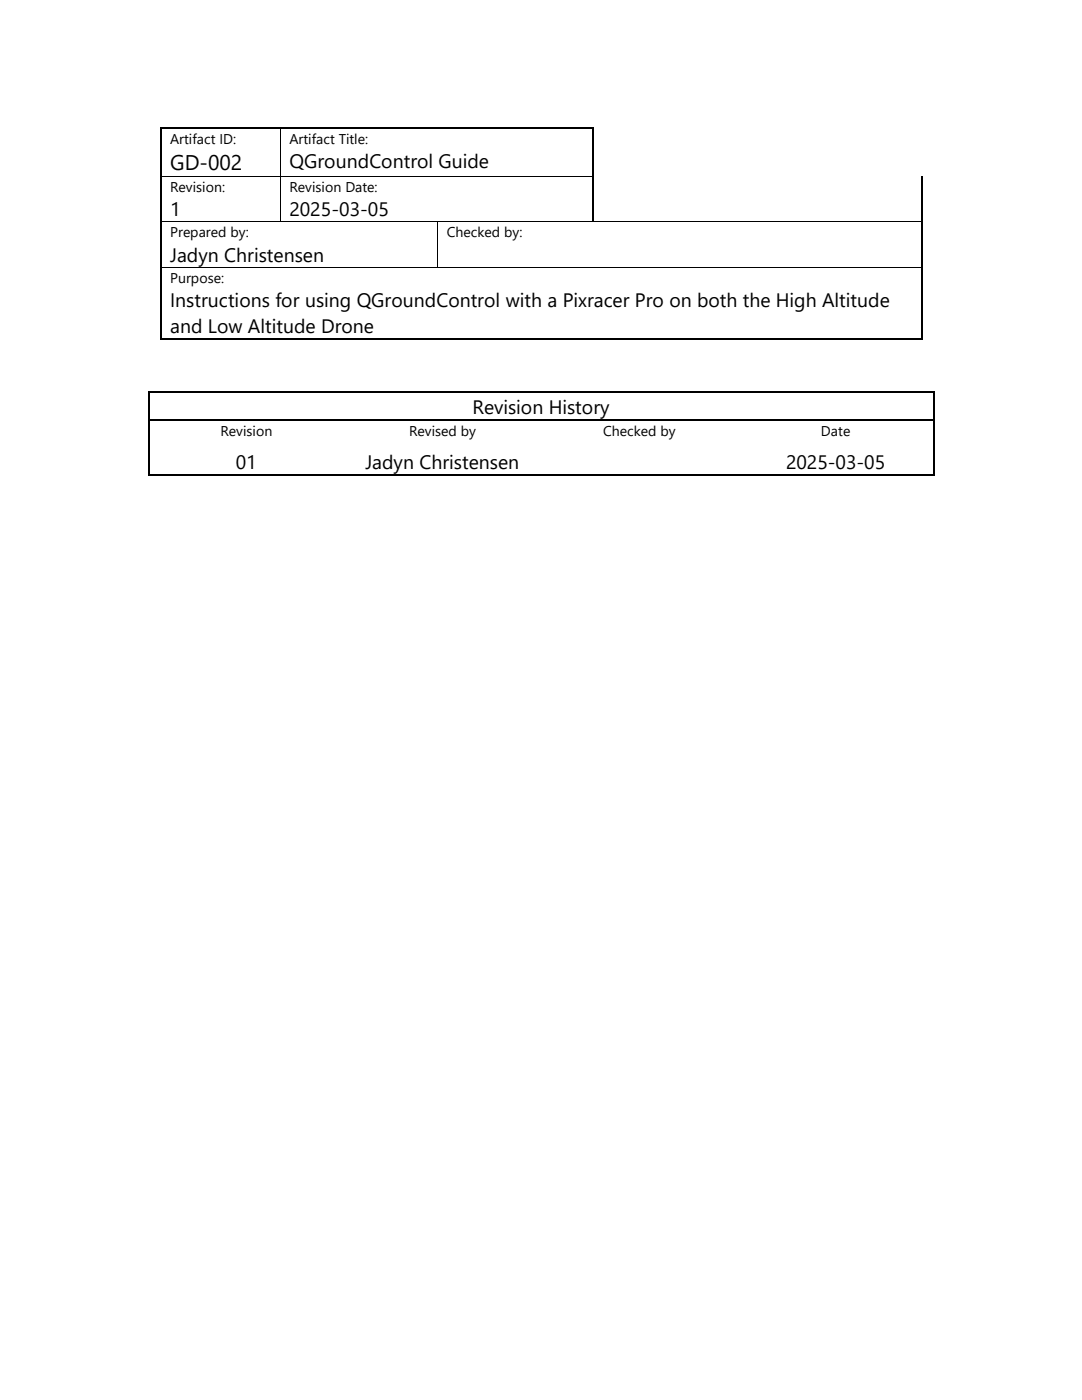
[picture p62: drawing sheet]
<svg xmlns="http://www.w3.org/2000/svg" width="216mm" height="279mm" viewBox="0 0 216 279" stroke-linecap="round" stroke-linejoin="round" font-family="sans-serif">
<defs><g id="words">
<text font-size="4.2" x="34" y="34">GD-002</text>
<g font-size="3.9">
<text x="57.8" y="33.6">QGroundControl Guide</text>
<text x="34" y="43.2">1</text>
<text x="57.8" y="43.2">2025-03-05</text>
<text x="34" y="52.3">Jadyn Christensen</text>
<text x="34" y="61.3">Instructions for using QGroundControl with a Pixracer Pro on both the High Altitude</text>
<text x="34" y="66.5">and Low Altitude Drone</text>
<text x="94.3" y="82.6">Revision History</text>
<text x="47.1" y="93.5">01</text>
<text x="72.9" y="93.5">Jadyn Christensen</text>
<text x="156.8" y="93.5">2025-03-05</text>
</g>
<g font-size="2.8">
<text x="34" y="28.7">Artifact ID:</text>
<text x="57.8" y="28.7">Artifact Title:</text>
<text x="34" y="38.3">Revision:</text>
<text x="57.8" y="38.3">Revision Date:</text>
<text x="34" y="47.4">Prepared by:</text>
<text x="89.1" y="47.4">Checked by:</text>
<text x="34" y="56.5">Purpose:</text>
<text x="44" y="87.1">Revision</text>
<text x="81.6" y="87.1">Revised by</text>
<text x="120.3" y="87.1">Checked by</text>
<text x="163.8" y="87.1">Date</text>
</g>
</g></defs>
<g fill="#000">
<path d="M31.9 25.4h.3v.3h-.3z" fill-rule="evenodd"/>
<path d="M31.9 25.4h.3v.3h-.3z" fill-rule="evenodd"/>
<path d="M31.9 35.1h.3v.1h-.3z" fill-rule="evenodd"/>
<path d="M55.8 25.4h.3v.3h-.3z" fill-rule="evenodd"/>
<path d="M55.8 35.1h.2v.1h-.2z" fill-rule="evenodd"/>
<path d="M118.2 25.4h.3v.3h-.3z" fill-rule="evenodd"/>
<path d="M118.2 25.4h.3v.3h-.3z" fill-rule="evenodd"/>
<path d="M118.2 35.1h.3v.1h-.3z" fill-rule="evenodd"/>
<path d="M183.8 35.1h.3v.1h-.3z" fill-rule="evenodd"/>
<path d="M31.9 44.2h.3v.1h-.3z" fill-rule="evenodd"/>
<path d="M31.9 53.2h.3v.2h-.3z" fill-rule="evenodd"/>
<path d="M55.8 44.2h.2v.1h-.2z" fill-rule="evenodd"/>
<path d="M87.2 44.2h.2v.1h-.2z" fill-rule="evenodd"/>
<path d="M87.2 53.2h.2v.2h-.2z" fill-rule="evenodd"/>
<path d="M118.2 44.2h.2v.1h-.2z" fill-rule="evenodd"/>
<path d="M183.8 44.2h.3v.1h-.3z" fill-rule="evenodd"/>
<path d="M183.8 53.2h.3v.2h-.3z" fill-rule="evenodd"/>
<path d="M29.5 78.2h.3v.3h-.3z" fill-rule="evenodd"/>
<path d="M29.5 78.2h.3v.3h-.3z" fill-rule="evenodd"/>
<path d="M31.9 67.5h.3v.2h-.3z" fill-rule="evenodd"/>
<path d="M31.9 67.5h.3v.2h-.3z" fill-rule="evenodd"/>
<path d="M183.8 67.5h.3v.2h-.3z" fill-rule="evenodd"/>
<path d="M183.8 67.5h.3v.2h-.3z" fill-rule="evenodd"/>
<path d="M186.2 78.2h.3v.3h-.3z" fill-rule="evenodd"/>
<path d="M186.2 78.2h.3v.3h-.3z" fill-rule="evenodd"/>
<path d="M29.5 83.8h.3v.2h-.3z" fill-rule="evenodd"/>
<path d="M29.5 94.6h.3v.3h-.3z" fill-rule="evenodd"/>
<path d="M29.5 94.6h.3v.3h-.3z" fill-rule="evenodd"/>
<path d="M68.5 94.6h.2v.3h-.2z" fill-rule="evenodd"/>
<path d="M68.7 83.8h.3v.2h-.3z" fill-rule="evenodd"/>
<path d="M107.6 94.6h.3v.3h-.3z" fill-rule="evenodd"/>
<path d="M107.9 83.8h.3v.2h-.3z" fill-rule="evenodd"/>
<path d="M147 94.6h.2v.3h-.2z" fill-rule="evenodd"/>
<path d="M147.2 83.8h.3v.2h-.3z" fill-rule="evenodd"/>
<path d="M186.2 83.8h.3v.2h-.3z" fill-rule="evenodd"/>
<path d="M186.2 94.6h.3v.3h-.3z" fill-rule="evenodd"/>
<path d="M186.2 94.6h.3v.3h-.3z" fill-rule="evenodd"/>
</g>
<g fill="none" stroke="#000" stroke-width=".26">
<path d="M32.1 25.7v9.4M32.1 35.2v9M32.2 25.5h23.6M56.1 25.5h62.1M118.3 25.7v9.4M118.3 35.2v9M184 35.2v9M32.1 44.3v8.9M32.1 53.4v14.1M184 44.3v8.9M184 53.4v14.1M29.6 78.5v5.3"/>
<path d="M29.8 78.3h156.4M32.2 67.6h151.6M186.3 78.5v5.3M29.6 84v10.6M29.8 83.9h38.9M29.8 94.7h156.4M69 83.9h38.9M108.2 83.9h39M147.5 83.9h38.7M186.3 84v10.6"/>
</g>
<path d="M32.2 35.2h23.6M55.9 25.7v9.4M55.9 35.2v9M56 35.2h62.2M32.2 44.2h23.6M32.2 53.3h55M56 44.2h31.2M87.3 44.3v8.9M87.4 44.2h30.8M87.4 53.3h96.4M118.4 44.2h65.4" fill="none" stroke="#000" stroke-width=".2"/>
<use href="#words"/>
</svg>
